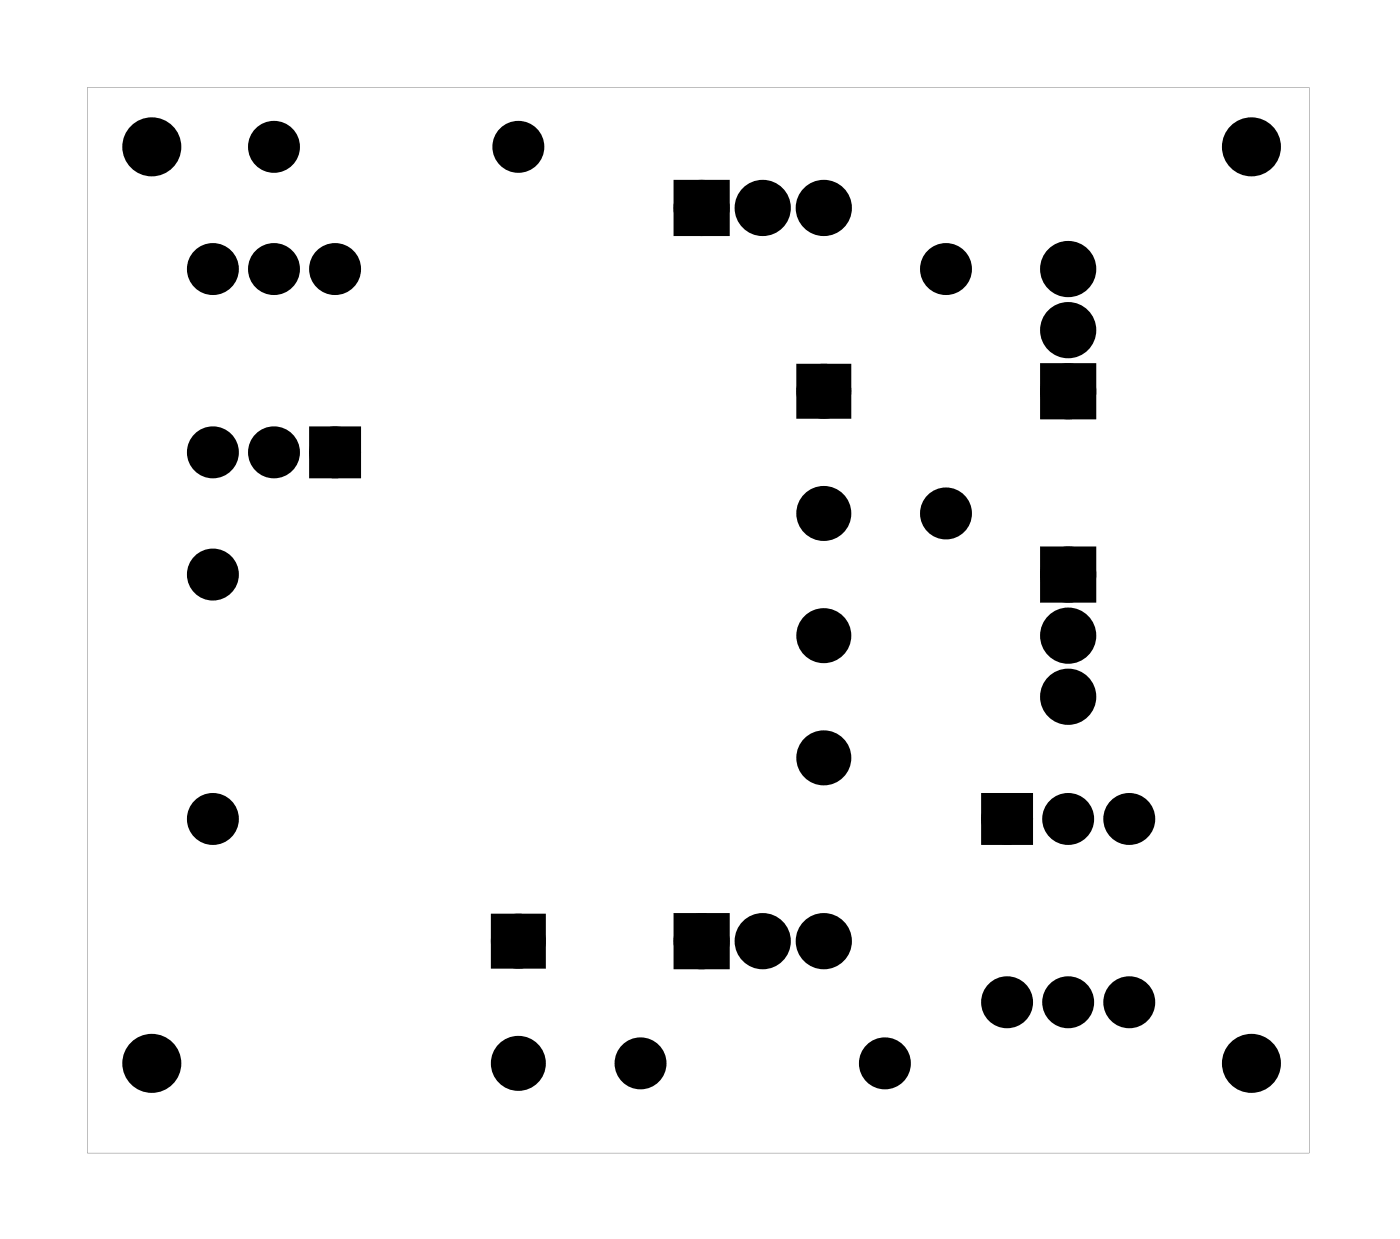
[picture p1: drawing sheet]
<svg xmlns="http://www.w3.org/2000/svg" width="58mm" height="52mm" viewBox="0 0 58 52" stroke-linecap="round" stroke-linejoin="round" font-family="sans-serif">
<g fill="#000">
<path d="M13.2 18.1h1.4v1.4h-1.4zM28.4 7.9h1.6v1.5h-1.6zM33.5 15.5h1.5v1.5h-1.5zM43.6 15.5h1.6v1.6h-1.6zM20.8 38.4h1.5v1.5h-1.5zM28.4 38.3h1.6v1.6h-1.6zM41.2 33.3h1.4v1.4h-1.4zM43.6 23.1h1.6v1.6h-1.6z"/>
<path d="M3.6 3.6v44.3h50.8v-44.3zM3.6 3.6h50.8v44.3h-50.8z"/>
</g>
<g fill="none" stroke="#000" stroke-width=".76" stroke-linecap="butt">
<path d="M13.2 18.1h1.4v1.4h-1.4zM28.4 7.9h1.6v1.5h-1.6zM33.5 15.5h1.5v1.5h-1.5zM43.6 15.5h1.6v1.6h-1.6zM20.8 38.4h1.5v1.5h-1.5zM28.4 38.3h1.6v1.6h-1.6zM41.2 33.3h1.4v1.4h-1.4zM43.6 23.1h1.6v1.6h-1.6z"/>
<circle cx="8.9" cy="18.8" r=".7"/>
<circle cx="8.9" cy="11.2" r=".7"/>
<circle cx="11.4" cy="18.8" r=".7"/>
<circle cx="11.4" cy="11.2" r=".7"/>
<circle cx="11.4" cy="6.1" r=".7"/>
<circle cx="13.9" cy="18.8" r=".7"/>
<circle cx="13.9" cy="11.2" r=".7"/>
<circle cx="21.6" cy="6.1" r=".7"/>
<circle cx="29.2" cy="8.6" r=".79"/>
<circle cx="31.7" cy="8.6" r=".79"/>
<circle cx="34.3" cy="8.6" r=".79"/>
<circle cx="34.3" cy="16.3" r=".76"/>
<circle cx="39.3" cy="11.2" r=".7"/>
<circle cx="44.4" cy="16.3" r=".79"/>
<circle cx="44.4" cy="13.7" r=".79"/>
<circle cx="44.4" cy="11.2" r=".79"/>
<circle cx="8.9" cy="34" r=".7"/>
<circle cx="8.9" cy="23.9" r=".7"/>
<circle cx="21.6" cy="39.1" r=".76"/>
<circle cx="29.2" cy="39.1" r=".79"/>
<circle cx="31.7" cy="39.1" r=".79"/>
<circle cx="34.3" cy="39.1" r=".79"/>
<circle cx="34.3" cy="26.4" r=".76"/>
<circle cx="34.3" cy="21.3" r=".76"/>
<circle cx="34.3" cy="31.5" r=".76"/>
<circle cx="39.3" cy="21.3" r=".7"/>
<circle cx="41.9" cy="34" r=".7"/>
<circle cx="44.4" cy="34" r=".7"/>
<circle cx="44.4" cy="29" r=".79"/>
<circle cx="44.4" cy="26.4" r=".79"/>
<circle cx="44.4" cy="23.9" r=".79"/>
<circle cx="47" cy="34" r=".7"/>
<circle cx="21.6" cy="44.2" r=".76"/>
<circle cx="26.6" cy="44.2" r=".7"/>
<circle cx="36.8" cy="44.2" r=".7"/>
<circle cx="41.9" cy="41.7" r=".7"/>
<circle cx="44.4" cy="41.7" r=".7"/>
<circle cx="47" cy="41.7" r=".7"/>
</g>
<g fill="#000">
<circle cx="6.3" cy="6.1" r="1.1"/>
<circle cx="8.9" cy="18.8" r=".7"/>
<circle cx="8.9" cy="11.2" r=".7"/>
<circle cx="11.4" cy="18.8" r=".7"/>
<circle cx="11.4" cy="11.2" r=".7"/>
<circle cx="11.4" cy="6.1" r=".7"/>
<circle cx="13.9" cy="18.8" r=".7"/>
<circle cx="13.9" cy="11.2" r=".7"/>
<circle cx="21.6" cy="6.1" r=".7"/>
<circle cx="29.2" cy="8.6" r=".79"/>
<circle cx="31.7" cy="8.6" r=".79"/>
<circle cx="34.3" cy="8.6" r=".79"/>
<circle cx="34.3" cy="16.3" r=".76"/>
<circle cx="39.3" cy="11.2" r=".7"/>
<circle cx="44.4" cy="16.3" r=".79"/>
<circle cx="44.4" cy="11.2" r=".79"/>
<circle cx="44.4" cy="13.7" r=".79"/>
<circle cx="52" cy="6.1" r="1.1"/>
<circle cx="8.9" cy="34" r=".7"/>
<circle cx="8.9" cy="23.9" r=".7"/>
<circle cx="21.6" cy="39.1" r=".76"/>
<circle cx="29.2" cy="39.1" r=".79"/>
<circle cx="31.7" cy="39.1" r=".79"/>
<circle cx="34.3" cy="39.1" r=".79"/>
<circle cx="34.3" cy="21.3" r=".76"/>
<circle cx="34.3" cy="31.5" r=".76"/>
<circle cx="34.3" cy="26.4" r=".76"/>
<circle cx="39.3" cy="21.3" r=".7"/>
<circle cx="41.9" cy="34" r=".7"/>
<circle cx="44.4" cy="34" r=".7"/>
<circle cx="44.4" cy="23.9" r=".79"/>
<circle cx="44.4" cy="26.4" r=".79"/>
<circle cx="44.4" cy="29" r=".79"/>
<circle cx="47" cy="34" r=".7"/>
<circle cx="6.3" cy="44.2" r="1.1"/>
<circle cx="21.6" cy="44.2" r=".76"/>
<circle cx="26.6" cy="44.2" r=".7"/>
<circle cx="36.8" cy="44.2" r=".7"/>
<circle cx="41.9" cy="41.7" r=".7"/>
<circle cx="44.4" cy="41.7" r=".7"/>
<circle cx="47" cy="41.7" r=".7"/>
<circle cx="52" cy="44.2" r="1.1"/>
</g>
<g fill="none" stroke="#000" stroke-width=".25">
<circle cx="6.3" cy="6.1" r="1.1"/>
<circle cx="52" cy="6.1" r="1.1"/>
<circle cx="6.3" cy="44.2" r="1.1"/>
<circle cx="52" cy="44.2" r="1.1"/>
</g>
</svg>
